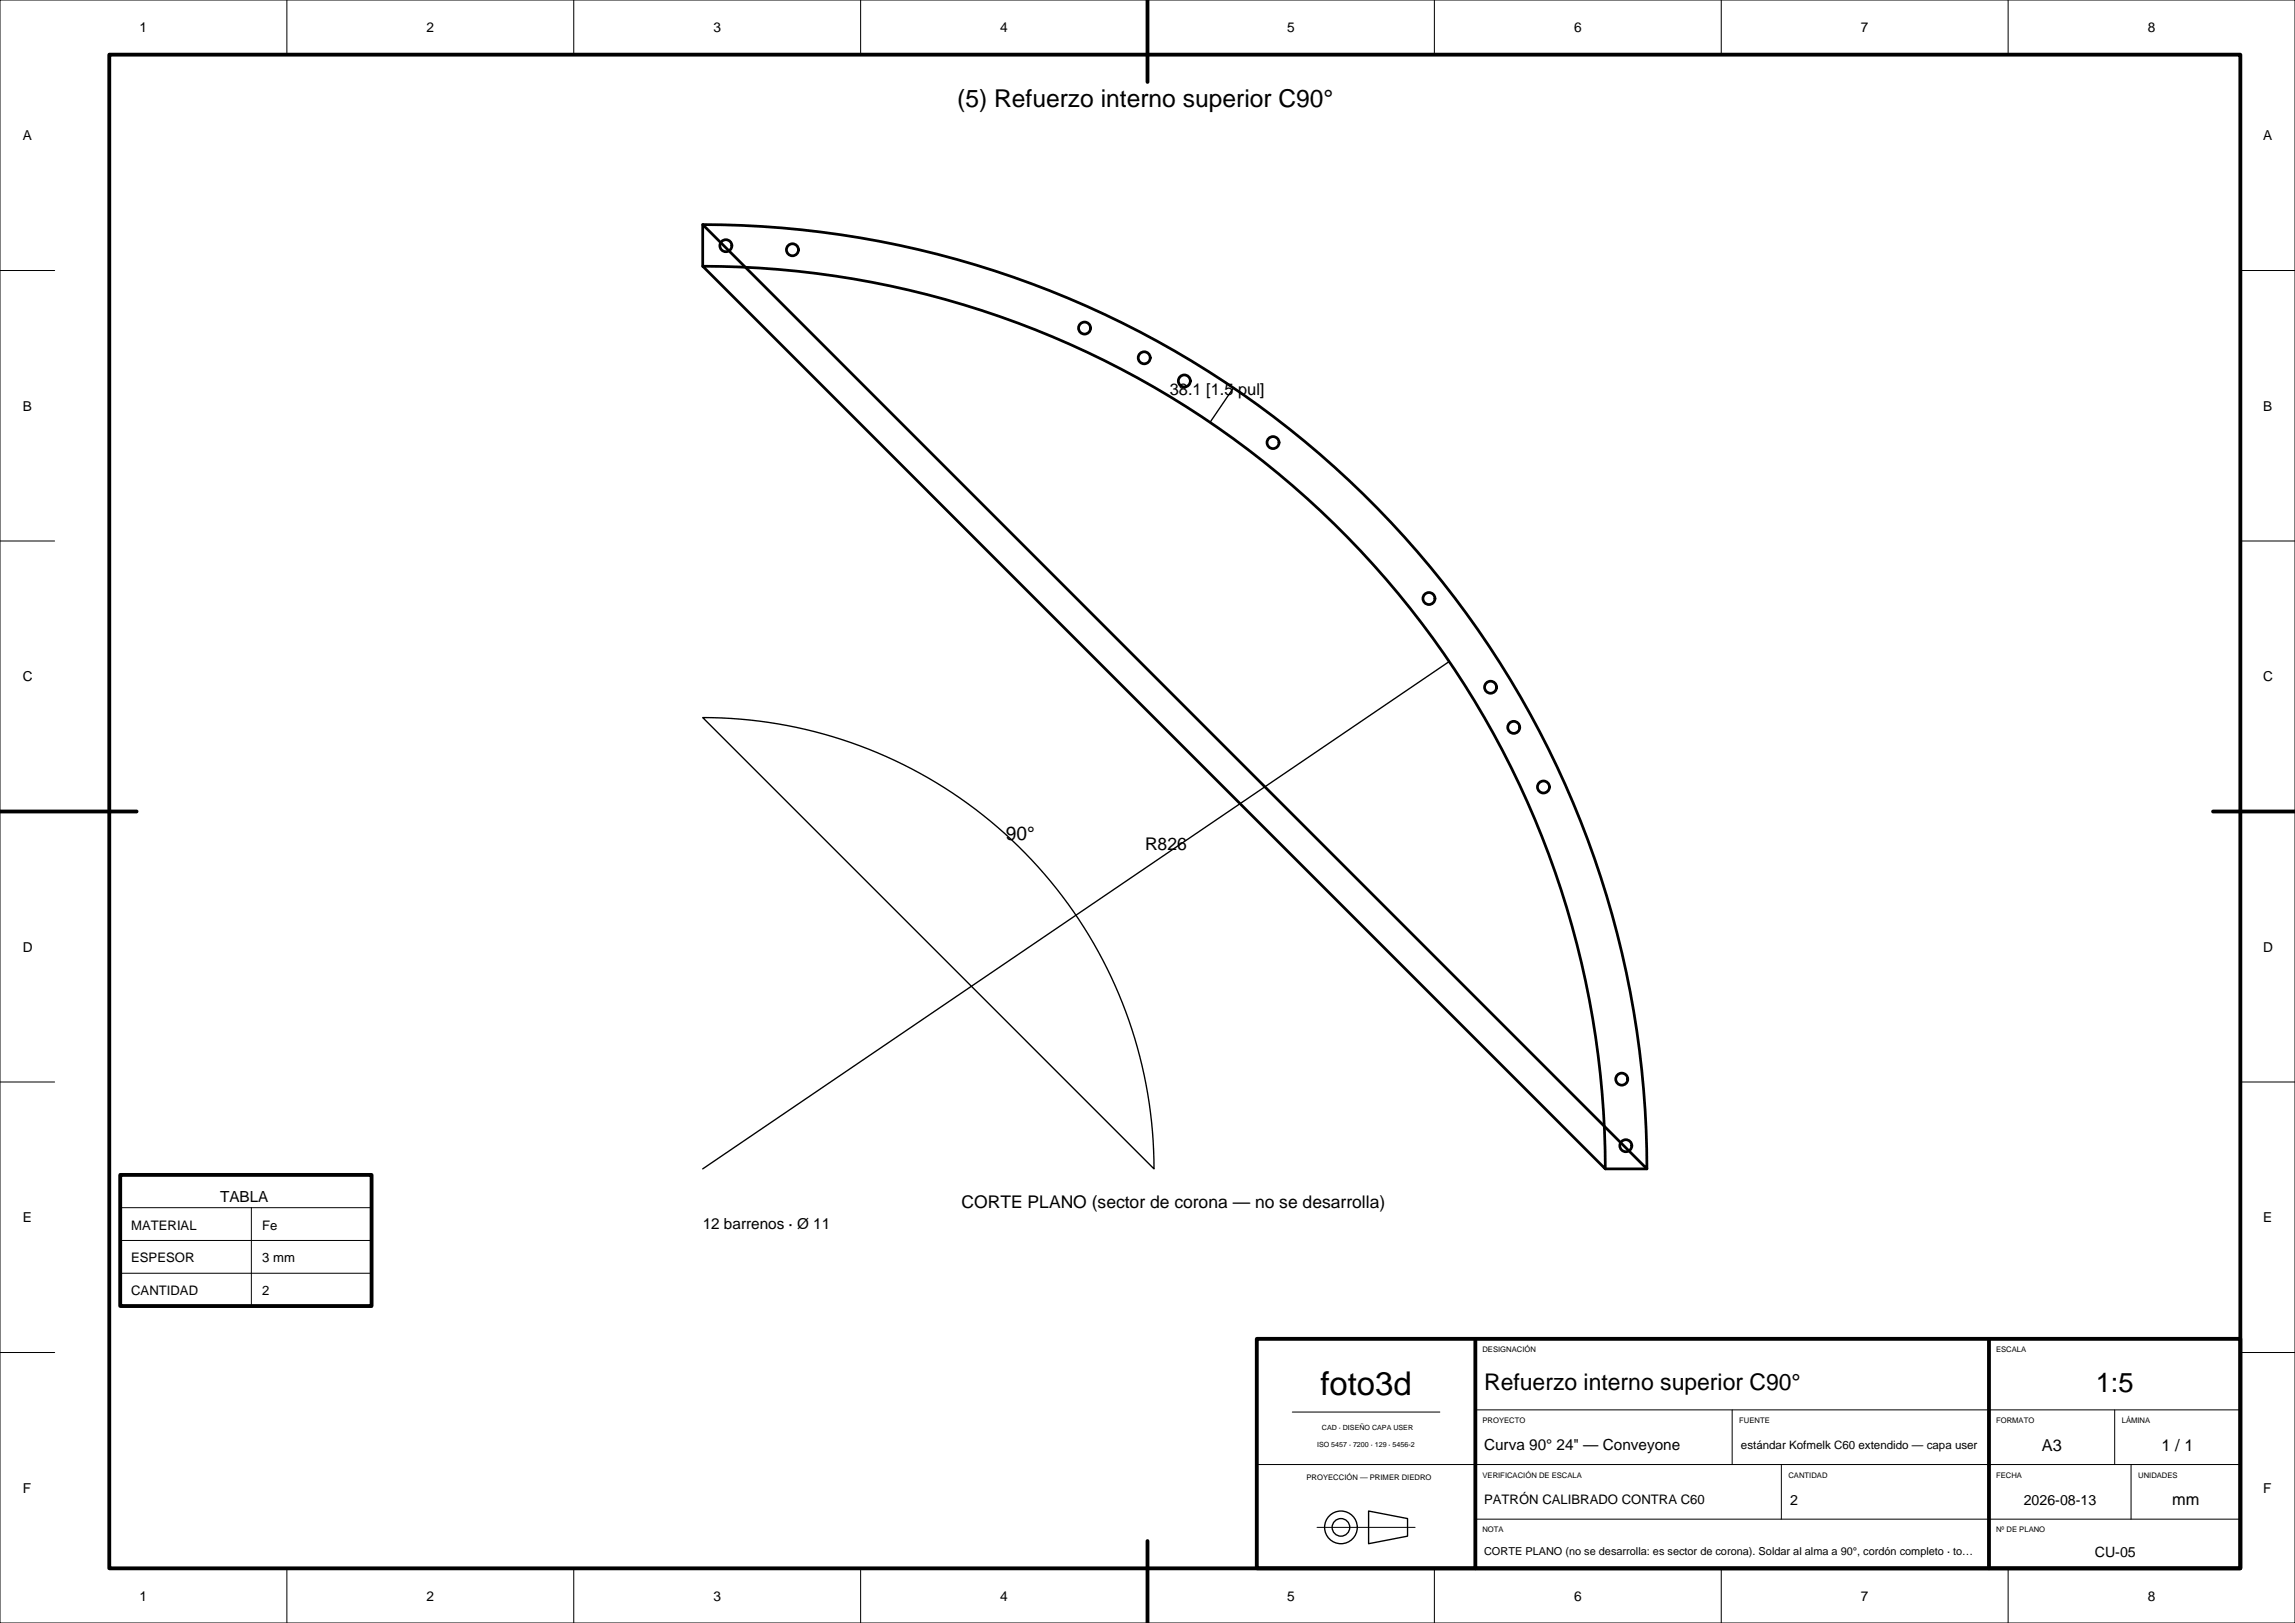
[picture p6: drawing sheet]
<svg xmlns="http://www.w3.org/2000/svg" width="420mm" height="297mm" viewBox="0 0 420 297" stroke-linecap="round" stroke-linejoin="round" font-family="sans-serif">
<defs><g id="words">
<text font-size="6" x="241.7" y="255.4">foto3d</text>
<text font-size="5" x="383.5" y="254.7">1:5</text>
<text font-size="4.5" x="175.2" y="19.6">(5) Refuerzo interno superior C90°</text>
<text font-size="4.2" x="271.6" y="254.4">Refuerzo interno superior C90°</text>
<text font-size="3.5" x="184.1" y="153.8">90°</text>
<g font-size="3.2">
<text x="209.5" y="155.5">R826</text>
<text x="176" y="221.1">CORTE PLANO (sector de corona — no se desarrolla)</text>
</g>
<g font-size="3">
<text x="214.1" y="72.2">38.1 [1.5 pul]</text>
<text x="373.7" y="265.5">A3</text>
<text x="395.6" y="265.5">1 / 1</text>
<text x="397.5" y="275.5">mm</text>
</g>
<g font-size="2.8">
<text x="40.3" y="220">TABLA</text>
<text x="128.6" y="224.9">12 barrenos · Ø 11</text>
<text x="271.6" y="265.4">Curva 90° 24&quot; — Conveyone</text>
</g>
<g font-size="2.6">
<text x="327.6" y="275.3">2</text>
<text x="370.4" y="275.3">2026-08-13</text>
<text x="383.4" y="284.8">CU-05</text>
</g>
<g font-size="2.5">
<text x="25.6" y="5.9">1</text>
<text x="78.1" y="5.9">2</text>
<text x="130.6" y="5.9">3</text>
<text x="183.1" y="5.9">4</text>
<text x="235.6" y="5.9">5</text>
<text x="288.1" y="5.9">6</text>
<text x="340.6" y="5.9">7</text>
<text x="393.1" y="5.9">8</text>
<text x="4.2" y="25.7">A</text>
<text x="414.2" y="25.7">A</text>
<text x="4.2" y="75.1">B</text>
<text x="414.2" y="75.1">B</text>
<text x="4.2" y="124.7">C</text>
<text x="414.2" y="124.7">C</text>
<text x="4.2" y="174.1">D</text>
<text x="414.2" y="174.1">D</text>
<text x="4.2" y="223.7">E</text>
<text x="414.2" y="223.7">E</text>
<text x="4.2" y="273.1">F</text>
<text x="414.2" y="273.1">F</text>
<text x="25.6" y="292.9">1</text>
<text x="78.1" y="292.9">2</text>
<text x="130.6" y="292.9">3</text>
<text x="183.1" y="292.9">4</text>
<text x="235.6" y="292.9">5</text>
<text x="288.1" y="292.9">6</text>
<text x="340.6" y="292.9">7</text>
<text x="393.1" y="292.9">8</text>
</g>
<g font-size="2.4">
<text x="24" y="225">MATERIAL</text>
<text x="48" y="225">Fe</text>
<text x="24" y="231">ESPESOR</text>
<text x="48" y="231">3 mm</text>
<text x="24" y="237">CANTIDAD</text>
<text x="48" y="237">2</text>
<text x="271.6" y="275.3">PATRÓN CALIBRADO CONTRA C60</text>
</g>
<text font-size="2.1" x="318.6" y="265.2">estándar Kofmelk C60 extendido — capa user</text>
<text font-size="2" x="271.6" y="284.6">CORTE PLANO (no se desarrolla: es sector de corona). Soldar al alma a 90°, cordón completo · to…</text>
<g font-size="1.4">
<text x="271.3" y="247.4">DESIGNACIÓN</text>
<text x="365.3" y="247.4">ESCALA</text>
<text x="271.3" y="260.4">PROYECTO</text>
<text x="318.3" y="260.4">FUENTE</text>
<text x="365.3" y="260.4">FORMATO</text>
<text x="388.3" y="260.4">LÁMINA</text>
<text x="239.1" y="270.9">PROYECCIÓN — PRIMER DIEDRO</text>
<text x="271.3" y="270.4">VERIFICACIÓN DE ESCALA</text>
<text x="327.3" y="270.4">CANTIDAD</text>
<text x="365.3" y="270.4">FECHA</text>
<text x="391.3" y="270.4">UNIDADES</text>
<text x="271.3" y="280.4">NOTA</text>
<text x="365.3" y="280.4">Nº DE PLANO</text>
</g>
<g font-size="1.3">
<text x="241.9" y="261.7">CAD · DISEÑO CAPA USER</text>
<text x="241" y="264.9">ISO 5457 · 7200 · 129 · 5456-2</text>
</g>
</g></defs>
<g fill="none" stroke="#000" stroke-width=".25">
<path d="M225.7 71l-4.3 6.3M128.6 131.3a82.6 82.6 0 0 1 82.6 82.6zM265.2 121.1l-136.6 92.8M250.5 276.5l7.1 1.4v3.2l-7.1 1.4z"/>
<circle cx="245.4" cy="279.5" r="2.99"/>
<circle cx="245.4" cy="279.5" r="1.61"/>
</g>
<g fill="none" stroke="#000" stroke-width=".5">
<path d="M128.6 48.7a165.2 165.2 0 0 1 165.2 165.2zM128.6 41.1a172.8 172.8 0 0 1 172.8 172.8zM128.6 41.1v7.6M293.8 213.9h7.6"/>
<circle cx="132.8" cy="45" r="1.1"/>
<circle cx="145" cy="45.7" r="1.1"/>
<circle cx="198.5" cy="60" r="1.1"/>
<circle cx="209.4" cy="65.5" r="1.1"/>
<circle cx="216.7" cy="69.7" r="1.1"/>
<circle cx="233" cy="81" r="1.1"/>
<circle cx="261.5" cy="109.5" r="1.1"/>
<circle cx="272.8" cy="125.8" r="1.1"/>
<circle cx="277" cy="133.1" r="1.1"/>
<circle cx="282.5" cy="144" r="1.1"/>
<circle cx="296.8" cy="197.5" r="1.1"/>
<circle cx="297.5" cy="209.7" r="1.1"/>
</g>
<path d="M20 10h390v277h-390zM210 0v15M0 148.5h25M405 148.5h15M22 215h46v24h-46zM230 245h180v42h-180zM270 245v42M364 245v42M210 282v15" fill="none" stroke="#000" stroke-width=".7"/>
<g fill="none" stroke="#000" stroke-width=".18">
<path d="M0 0h420v297h-420zM52.5 0v10M105 0v10M157.5 0v10M210 0v10M262.5 0v10M315 0v10M367.5 0v10M0 49.5h10M410 49.5h10M0 99h10M410 99h10"/>
<path d="M0 148.5h10M410 148.5h10M0 198h10M410 198h10M22 221h46M22 227h46M22 233h46M46 221v18M0 247.5h10M236.5 258.4h27M270 258h140M317 258v10"/>
<path d="M387 258v10M410 247.5h10M230 268h180M241 279.5h18M270 278h140M326 268v10M390 268v10M52.5 287v10M105 287v10M157.5 287v10M210 287v10M262.5 287v10"/>
<path d="M315 287v10M367.5 287v10"/>
</g>
<use href="#words"/>
</svg>
